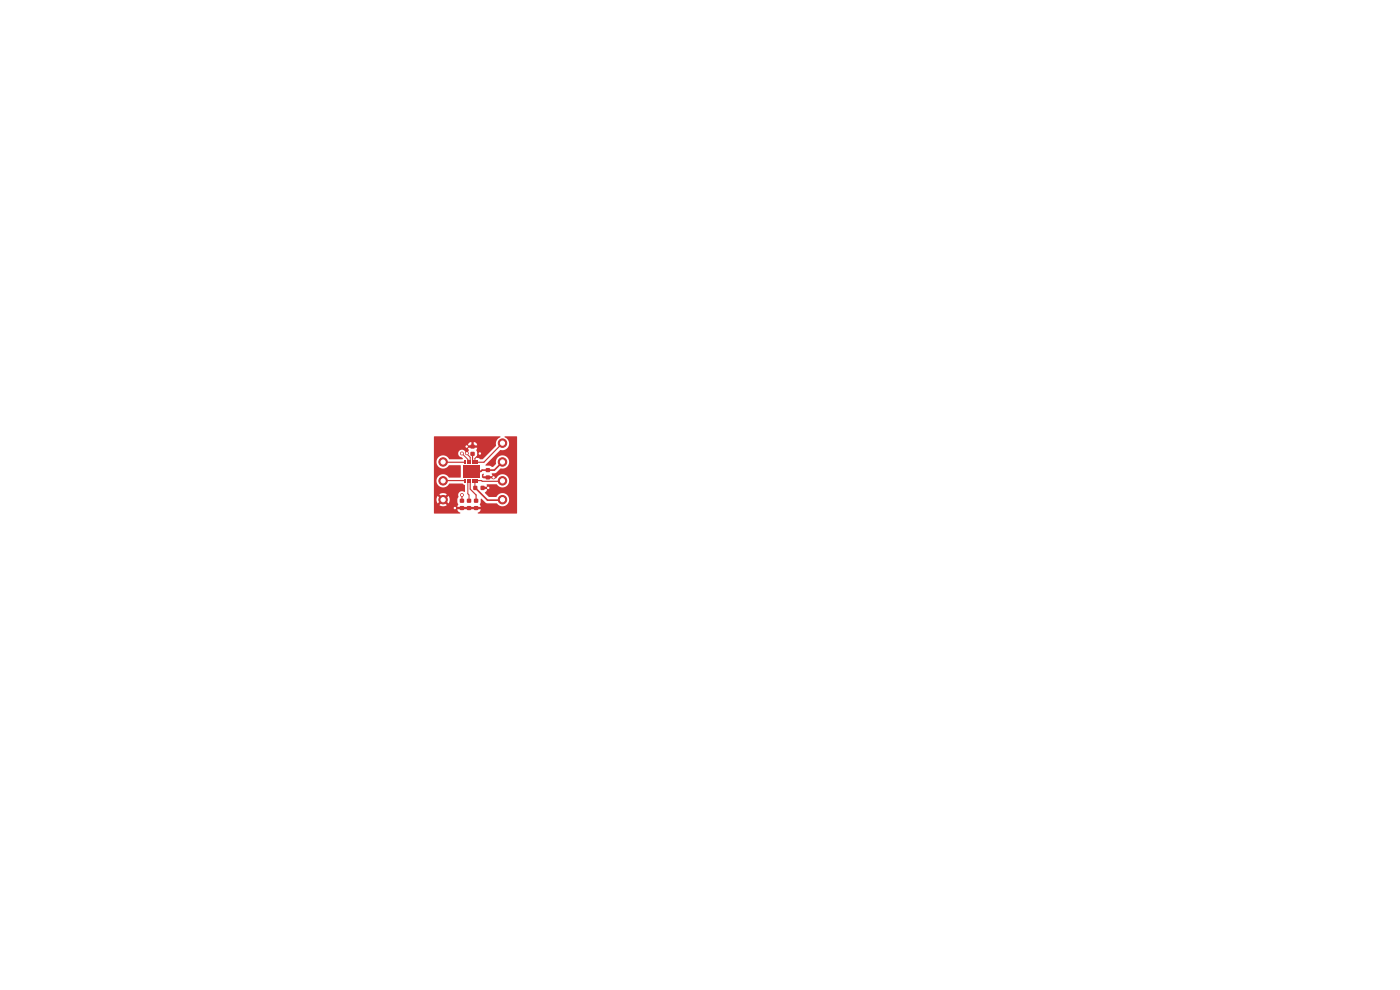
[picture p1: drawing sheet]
<svg xmlns="http://www.w3.org/2000/svg" width="297mm" height="210mm" viewBox="0 0 297 210" stroke-linecap="round" stroke-linejoin="round" font-family="sans-serif">
<g fill="#c83434">
<path d="M100.6 105.8h.8v.8h-.8z"/>
<path d="M100.6 107.4h.8v.8h-.8z"/>
</g>
<circle cx="106.6" cy="94" r=".9" fill="#c83434" stroke="#c83434" stroke-width=".21"/>
<g fill="#c83434">
<path d="M102 103.1h.8v.8h-.8z"/>
<path d="M100.4 103.1h.8v.8h-.8z"/>
</g>
<circle cx="106.6" cy="102" r=".9" fill="#c83434" stroke="#c83434" stroke-width=".21"/>
<g fill="#c83434">
<path d="M98.6 101.5h.3v.8h-.3z"/>
<path d="M99.1 101.5h.3v.8h-.3z"/>
<path d="M99.6 101.5h.3v.8h-.3z"/>
<path d="M100.1 101.5h.3v.8h-.3z"/>
<path d="M100.6 101.5h.3v.8h-.3z"/>
<path d="M101.1 101.5h.3v.8h-.3z"/>
<path d="M101.1 97.7h.3v.8h-.3z"/>
<path d="M100.6 97.7h.3v.8h-.3z"/>
<path d="M100.1 97.7h.3v.8h-.3z"/>
<path d="M99.6 97.7h.3v.8h-.3z"/>
<path d="M99.1 97.7h.3v.8h-.3z"/>
<path d="M98.6 97.7h.3v.8h-.3z"/>
<path d="M98.3 98.7h3.4v2.6h-3.4z"/>
<path d="M99.8 95.9h.9v.8h-.9z"/>
<path d="M99.8 94.3h.9v.8h-.9z"/>
</g>
<g fill="#c83434" stroke="#c83434" stroke-width=".21">
<circle cx="94" cy="102" r=".9"/>
<circle cx="94" cy="106" r=".9"/>
<circle cx="106.6" cy="106" r=".9"/>
</g>
<g fill="#c83434">
<path d="M103.1 100.9h.8v.8h-.8z"/>
<path d="M103.1 99.3h.8v.8h-.8z"/>
</g>
<g fill="#c83434" stroke="#c83434" stroke-width=".21">
<circle cx="94" cy="98" r=".9"/>
<circle cx="106.6" cy="98" r=".9"/>
</g>
<g fill="#c83434">
<path d="M97.6 105.8h.8v.8h-.8z"/>
<path d="M97.6 107.4h.8v.8h-.8z"/>
<path d="M99.1 105.8h.8v.8h-.8z"/>
<path d="M99.1 107.4h.8v.8h-.8z"/>
</g>
<g fill="#c83434" stroke="#c83434" stroke-width=".21">
<circle cx="99" cy="96.2" r=".3"/>
<circle cx="96.5" cy="107.8" r=".3"/>
<circle cx="99" cy="94.7" r=".3"/>
<circle cx="101.8" cy="96.2" r=".3"/>
<circle cx="103.6" cy="103.5" r=".3"/>
<circle cx="104.7" cy="101.3" r=".3"/>
<circle cx="98" cy="96.2" r=".3"/>
<circle cx="98" cy="105" r=".3"/>
</g>
<path d="M94 98l4.7 .1M100.2 96.3v1.8M106.6 94l-3.9 4.1h-1.5M98 105v1.2M98.7 101.9l-4.7 .1M99.7 101.9v1.9l1.3 1.2v1.2M101.2 101.9h.9l.2 .2 4.3-.1" fill="none" stroke="#c83434" stroke-width=".25"/>
<path d="M98 96.2l1.3 1.3v.6M99 96.2l.7 .8v1.1M101.8 96.2l-1 1.1v.8M99.3 101.9v2.9l.2 .2v1.2M100.2 101.9h.6v1.6" fill="none" stroke="#c83434" stroke-width=".21"/>
<path d="M99 94.7h1.2M96.5 107.8h4.5M102.4 103.5h1.2M103.5 101.3h1.2" fill="none" stroke="#c83434" stroke-width=".3"/>
<path d="M106.6 98l-1.7 1.7h-2.6l-.3 .3h-2M100.8 103.5l2.6 2.6 3.2-.1" fill="none" stroke="#c83434" stroke-width=".35"/>
<path d="M92.1 92.6h14v.2a1.53 1.53 0 0 0-.9 1.8l-2.8 2.8h-.5l-.8-.3 .1-1.1-.2-.5 .2-.5h-1.9l.2 .5-.2 .9-.5-.2a.82 .82 0 0 0-.8-.8 .82 .82 0 0 0-.8 .8 .82 .82 0 0 0 .8 .8l.2 .3-.1 .1h-2.8a1.42 1.42 0 0 0-2.2-.4 1.42 1.42 0 0 0 0 2.2 1.42 1.42 0 0 0 2.2-.5h2.4l.1 2.5-.2 .1h-2.4a1.42 1.42 0 0 0-2.2-.2 1.42 1.42 0 0 0 .3 2.1 1.42 1.42 0 0 0 2.1-.6h2.8l.4 .3v1.5a.9 .9 0 0 0-1.1 0 .9 .9 0 0 0-.3 1.1l-.2 .4v.7l.2 .4-.2 .5h5l-.2-.5 .3-1.2 1.1 .9 2.2 .1a1.42 1.42 0 0 0 2.2 .1 1.42 1.42 0 0 0-.3-2.2 1.42 1.42 0 0 0-2.1 .7h-1.5l-.8-.9 .4-.7-.9-.1v-.3l.1-.2h.8v-.5h2a1.44 1.44 0 0 0 2.3 .3 1.44 1.44 0 0 0-.2-2.2 1.44 1.44 0 0 0-2.2 .7h-2.6l-.3-.2-.1-.6 .4-.2-.1 .5h2l-.1-.6 .8-.1 1-.9a1.41 1.41 0 0 0 1.8-1.2 1.41 1.41 0 0 0-1.5-1.6 1.41 1.41 0 0 0-1.3 1.7l-.6 .7-1.6-.3 3.1-3.2a1.47 1.47 0 0 0 1.8-1 1.47 1.47 0 0 0-.9-1.8l.1-.1h2.5l.1 .1v16.2h-8.2l-.1-.2a.77 .77 0 0 0 .6-.7h-5l.2 .5 .4 .2-.1 .2h-5.4v-3h.5l.2 .9 .8-.7 .3 .3-.6 .8a1.39 1.39 0 0 0 1.5 0l-.7-.8 .3-.3 .8 .6a1.39 1.39 0 0 0 0-1.5l-.8 .7-.3-.3 .6-.8a1.39 1.39 0 0 0-1.5 0l.7 .8-.3 .3-.8-.7-.2 .7h-.5v-11.4h9.1a.71 .71 0 0 0-.7-.7v.7h-.5v-.7l-.5 .1-.2 .6h-7.2z" fill="#c83434"/>
<g fill="#fff" stroke="#fff" stroke-width=".21">
<circle cx="99" cy="96.2" r=".15"/>
<circle cx="96.5" cy="107.8" r=".15"/>
<circle cx="99" cy="94.7" r=".15"/>
<circle cx="101.8" cy="96.2" r=".15"/>
<circle cx="103.6" cy="103.5" r=".15"/>
<circle cx="104.7" cy="101.3" r=".15"/>
<circle cx="98" cy="96.2" r=".15"/>
<circle cx="98" cy="105" r=".15"/>
<circle cx="106.6" cy="94" r=".45"/>
<circle cx="106.6" cy="102" r=".45"/>
<circle cx="94" cy="102" r=".45"/>
<circle cx="94" cy="106" r=".45"/>
<circle cx="106.6" cy="106" r=".45"/>
<circle cx="94" cy="98" r=".45"/>
<circle cx="106.6" cy="98" r=".45"/>
</g>
</svg>
